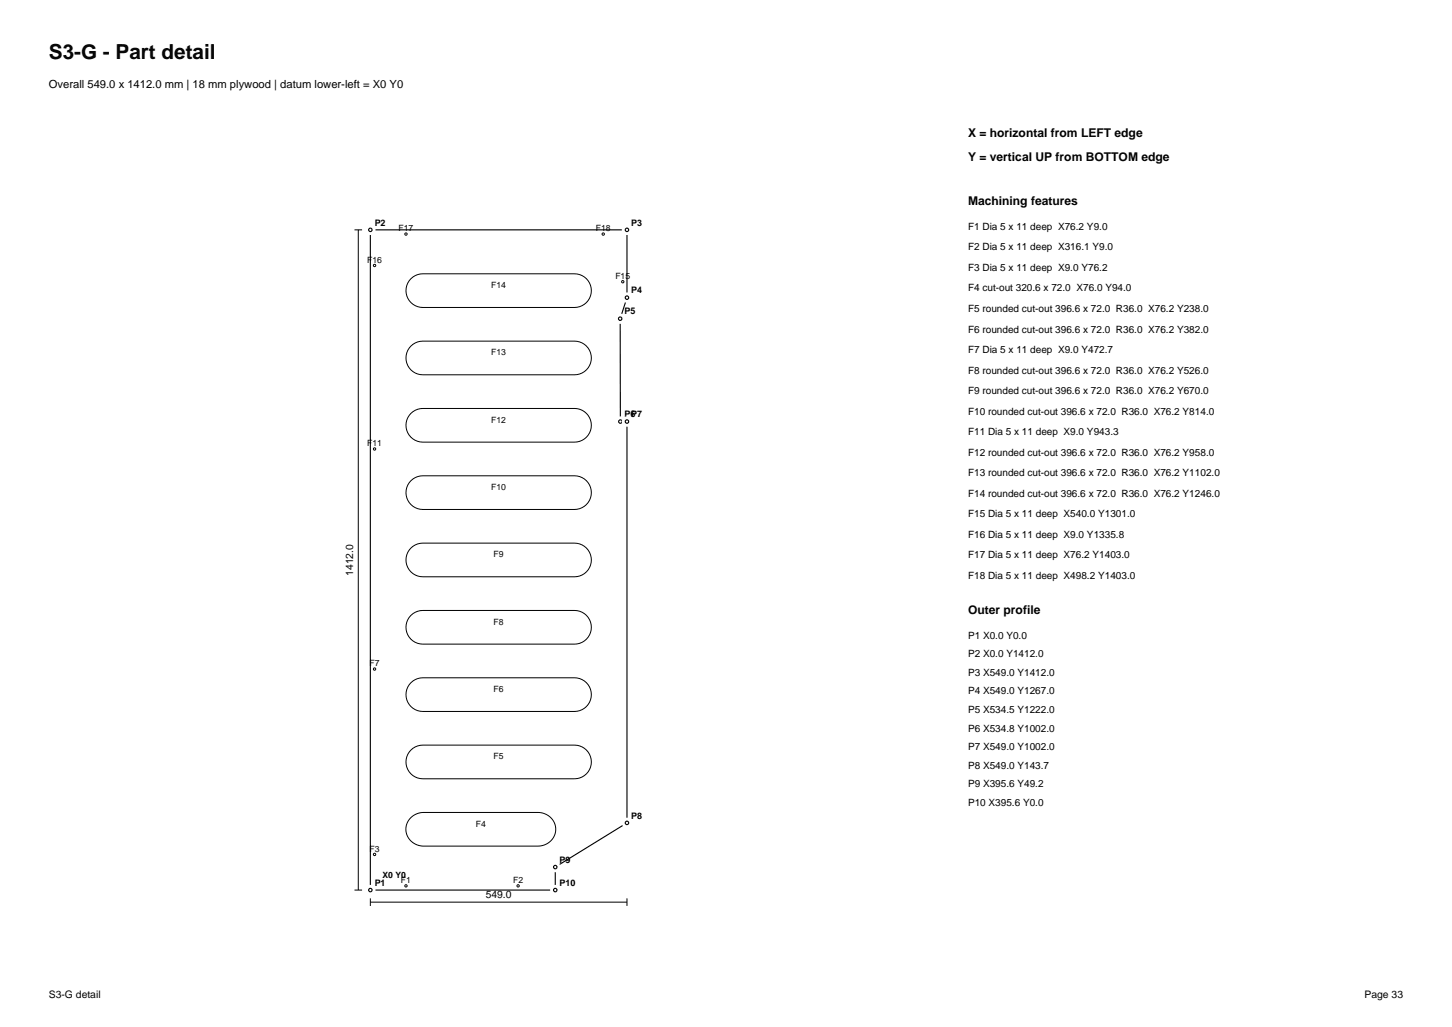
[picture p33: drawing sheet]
<svg xmlns="http://www.w3.org/2000/svg" width="297mm" height="210mm" viewBox="0 0 297 210" stroke-linecap="round" stroke-linejoin="round" font-family="sans-serif">
<defs><g id="words">
<text font-size="4.2" x="10" y="12">S3-G - Part detail</text>
<g font-size="2.5">
<text x="198" y="28">X = horizontal from LEFT edge</text>
<text x="198" y="33">Y = vertical UP from BOTTOM edge</text>
<text x="198" y="42">Machining features</text>
<text x="198" y="125.6">Outer profile</text>
</g>
<text font-size="2.3" x="10" y="18">Overall 549.0 x 1412.0 mm | 18 mm plywood | datum lower-left = X0 Y0</text>
<g font-size="2.1">
<text x="72.2" y="117.7" transform="rotate(-90 72.2 117.7)">1412.0</text>
<text x="99.4" y="183.6">549.0</text>
<text x="10" y="204">S3-G detail</text>
<text x="279.1" y="204">Page 33</text>
</g>
<g font-size="2">
<text x="198" y="47">F1 Dia 5 x 11 deep X76.2 Y9.0</text>
<text x="198" y="51.2">F2 Dia 5 x 11 deep X316.1 Y9.0</text>
<text x="198" y="55.4">F3 Dia 5 x 11 deep X9.0 Y76.2</text>
<text x="198" y="59.6">F4 cut-out 320.6 x 72.0 X76.0 Y94.0</text>
<text x="198" y="63.8">F5 rounded cut-out 396.6 x 72.0 R36.0 X76.2 Y238.0</text>
<text x="198" y="68">F6 rounded cut-out 396.6 x 72.0 R36.0 X76.2 Y382.0</text>
<text x="198" y="72.2">F7 Dia 5 x 11 deep X9.0 Y472.7</text>
<text x="198" y="76.4">F8 rounded cut-out 396.6 x 72.0 R36.0 X76.2 Y526.0</text>
<text x="198" y="80.6">F9 rounded cut-out 396.6 x 72.0 R36.0 X76.2 Y670.0</text>
<text x="198" y="84.8">F10 rounded cut-out 396.6 x 72.0 R36.0 X76.2 Y814.0</text>
<text x="198" y="89">F11 Dia 5 x 11 deep X9.0 Y943.3</text>
<text x="198" y="93.2">F12 rounded cut-out 396.6 x 72.0 R36.0 X76.2 Y958.0</text>
<text x="198" y="97.4">F13 rounded cut-out 396.6 x 72.0 R36.0 X76.2 Y1102.0</text>
<text x="198" y="101.6">F14 rounded cut-out 396.6 x 72.0 R36.0 X76.2 Y1246.0</text>
<text x="198" y="105.8">F15 Dia 5 x 11 deep X540.0 Y1301.0</text>
<text x="198" y="110">F16 Dia 5 x 11 deep X9.0 Y1335.8</text>
<text x="198" y="114.2">F17 Dia 5 x 11 deep X76.2 Y1403.0</text>
<text x="198" y="118.4">F18 Dia 5 x 11 deep X498.2 Y1403.0</text>
<text x="198" y="130.6">P1 X0.0 Y0.0</text>
<text x="198" y="134.4">P2 X0.0 Y1412.0</text>
<text x="198" y="138.2">P3 X549.0 Y1412.0</text>
<text x="198" y="142">P4 X549.0 Y1267.0</text>
<text x="198" y="145.8">P5 X534.5 Y1222.0</text>
<text x="198" y="149.6">P6 X534.8 Y1002.0</text>
<text x="198" y="153.4">P7 X549.0 Y1002.0</text>
<text x="198" y="157.2">P8 X549.0 Y143.7</text>
<text x="198" y="161">P9 X395.6 Y49.2</text>
<text x="198" y="164.8">P10 X395.6 Y0.0</text>
</g>
<g font-size="1.8">
<text x="76.6" y="46.1">P2</text>
<text x="81.5" y="47.3">F17</text>
<text x="121.9" y="47.3">F18</text>
<text x="129.1" y="46.1">P3</text>
<text x="75.1" y="53.8">F16</text>
<text x="100.5" y="58.9">F14</text>
<text x="125.9" y="57.1">F15</text>
<text x="129.1" y="60">P4</text>
<text x="127.7" y="64.3">P5</text>
<text x="100.5" y="72.7">F13</text>
<text x="100.5" y="86.4">F12</text>
<text x="127.8" y="85.3">P6</text>
<text x="129.1" y="85.3">P7</text>
<text x="75.1" y="91.3">F11</text>
<text x="100.5" y="100.2">F10</text>
<text x="101" y="114">F9</text>
<text x="101" y="127.7">F8</text>
<text x="75.6" y="136.3">F7</text>
<text x="101" y="141.5">F6</text>
<text x="101" y="155.3">F5</text>
<text x="129.1" y="167.4">P8</text>
<text x="97.3" y="169">F4</text>
<text x="75.6" y="174.2">F3</text>
<text x="78.2" y="179.5">X0 Y0</text>
<text x="114.5" y="176.4">P9</text>
<text x="76.6" y="181.1">P1</text>
<text x="82" y="180.6">F1</text>
<text x="104.9" y="180.6">F2</text>
<text x="114.5" y="181.1">P10</text>
</g>
</g></defs>
<path d="M75.8 47h52.4v13.9l-1.3 4.3v21h1.3v82.1l-14.6 9v4.7h-37.8z" fill="none" stroke="#000" stroke-width=".23"/>
<circle cx="75.8" cy="182" r="1.06" fill="#fff"/>
<circle cx="75.8" cy="182" r=".35" fill="none" stroke="#000" stroke-width=".23"/>
<circle cx="75.8" cy="47" r="1.06" fill="#fff"/>
<circle cx="75.8" cy="47" r=".35" fill="none" stroke="#000" stroke-width=".23"/>
<circle cx="128.2" cy="47" r="1.06" fill="#fff"/>
<circle cx="128.2" cy="47" r=".35" fill="none" stroke="#000" stroke-width=".23"/>
<circle cx="128.2" cy="60.9" r="1.06" fill="#fff"/>
<circle cx="128.2" cy="60.9" r=".35" fill="none" stroke="#000" stroke-width=".23"/>
<circle cx="126.9" cy="65.2" r="1.06" fill="#fff"/>
<circle cx="126.9" cy="65.2" r=".35" fill="none" stroke="#000" stroke-width=".23"/>
<circle cx="126.9" cy="86.2" r="1.06" fill="#fff"/>
<circle cx="126.9" cy="86.2" r=".35" fill="none" stroke="#000" stroke-width=".23"/>
<circle cx="128.2" cy="86.2" r="1.06" fill="#fff"/>
<circle cx="128.2" cy="86.2" r=".35" fill="none" stroke="#000" stroke-width=".23"/>
<circle cx="128.2" cy="168.3" r="1.06" fill="#fff"/>
<circle cx="128.2" cy="168.3" r=".35" fill="none" stroke="#000" stroke-width=".23"/>
<circle cx="113.6" cy="177.3" r="1.06" fill="#fff"/>
<circle cx="113.6" cy="177.3" r=".35" fill="none" stroke="#000" stroke-width=".23"/>
<circle cx="113.6" cy="182" r="1.06" fill="#fff"/>
<circle cx="113.6" cy="182" r=".35" fill="none" stroke="#000" stroke-width=".23"/>
<g fill="none" stroke="#000" stroke-width=".2">
<path d="M72.5 47h1.6M73.3 47v135M84 57a3.4 3.4 0 0 1 2.5-1h31a3.4 3.4 0 0 1 3.5 3.4 3.4 3.4 0 0 1-3.5 3.5h-31a3.4 3.4 0 0 1-3.2-2.2 3.4 3.4 0 0 1 .7-3.7zM84 70.8a3.4 3.4 0 0 1 2.5-1h31a3.4 3.4 0 0 1 3.5 3.4 3.4 3.4 0 0 1-3.5 3.4h-31a3.4 3.4 0 0 1-3.2-2.1 3.4 3.4 0 0 1 .7-3.7zM84 98.3a3.4 3.4 0 0 1 2.5-1h31a3.4 3.4 0 0 1 3.5 3.4 3.4 3.4 0 0 1-3.5 3.5h-31a3.4 3.4 0 0 1-3.2-2.2 3.4 3.4 0 0 1 .7-3.7zM84 84.5a3.4 3.4 0 0 1 2.5-1h31a3.4 3.4 0 0 1 3.5 3.5 3.4 3.4 0 0 1-3.5 3.4h-31a3.4 3.4 0 0 1-3.2-2.1 3.4 3.4 0 0 1 .7-3.8zM84 112.1a3.4 3.4 0 0 1 2.5-1h31a3.4 3.4 0 0 1 3.5 3.4 3.4 3.4 0 0 1-3.5 3.4h-31a3.4 3.4 0 0 1-3.2-2.1 3.4 3.4 0 0 1 .7-3.7zM84 139.6a3.4 3.4 0 0 1 2.5-1h31a3.4 3.4 0 0 1 3.5 3.4 3.4 3.4 0 0 1-3.5 3.5h-31a3.4 3.4 0 0 1-3.2-2.1 3.4 3.4 0 0 1 .7-3.8zM84 125.8a3.4 3.4 0 0 1 2.5-1h31a3.4 3.4 0 0 1 3.5 3.5 3.4 3.4 0 0 1-3.5 3.4h-31a3.4 3.4 0 0 1-3.2-2.1 3.4 3.4 0 0 1 .7-3.8zM84 153.4a3.4 3.4 0 0 1 2.5-1h31a3.4 3.4 0 0 1 3.5 3.4 3.4 3.4 0 0 1-3.5 3.4h-31a3.4 3.4 0 0 1-3.2-2.1 3.4 3.4 0 0 1 .7-3.7zM84 167.2l1.2-.8 1.3-.3h23.9l1.3 .4 1.1 .9 .7 1.1 .2 1.3-.4 1.2-.6 .9-1 .7-1.2 .4h-24.2l-.9-.2-1-.5-.7-.7-.5-.8-.2-1 .1-.9 .3-.9zM72.5 182h1.6"/>
<path d="M75.8 184.5h52.4M75.8 183.7v1.5M128.2 183.7v1.5"/>
<circle cx="76.6" cy="54.3" r=".24"/>
<circle cx="83" cy="47.9" r=".24"/>
<circle cx="123.4" cy="47.9" r=".24"/>
<circle cx="127.4" cy="57.6" r=".24"/>
<circle cx="76.6" cy="91.8" r=".24"/>
<circle cx="76.6" cy="136.8" r=".24"/>
<circle cx="76.6" cy="174.7" r=".24"/>
<circle cx="83" cy="181.1" r=".24"/>
<circle cx="106" cy="181.1" r=".24"/>
</g>
<use href="#words"/>
</svg>
